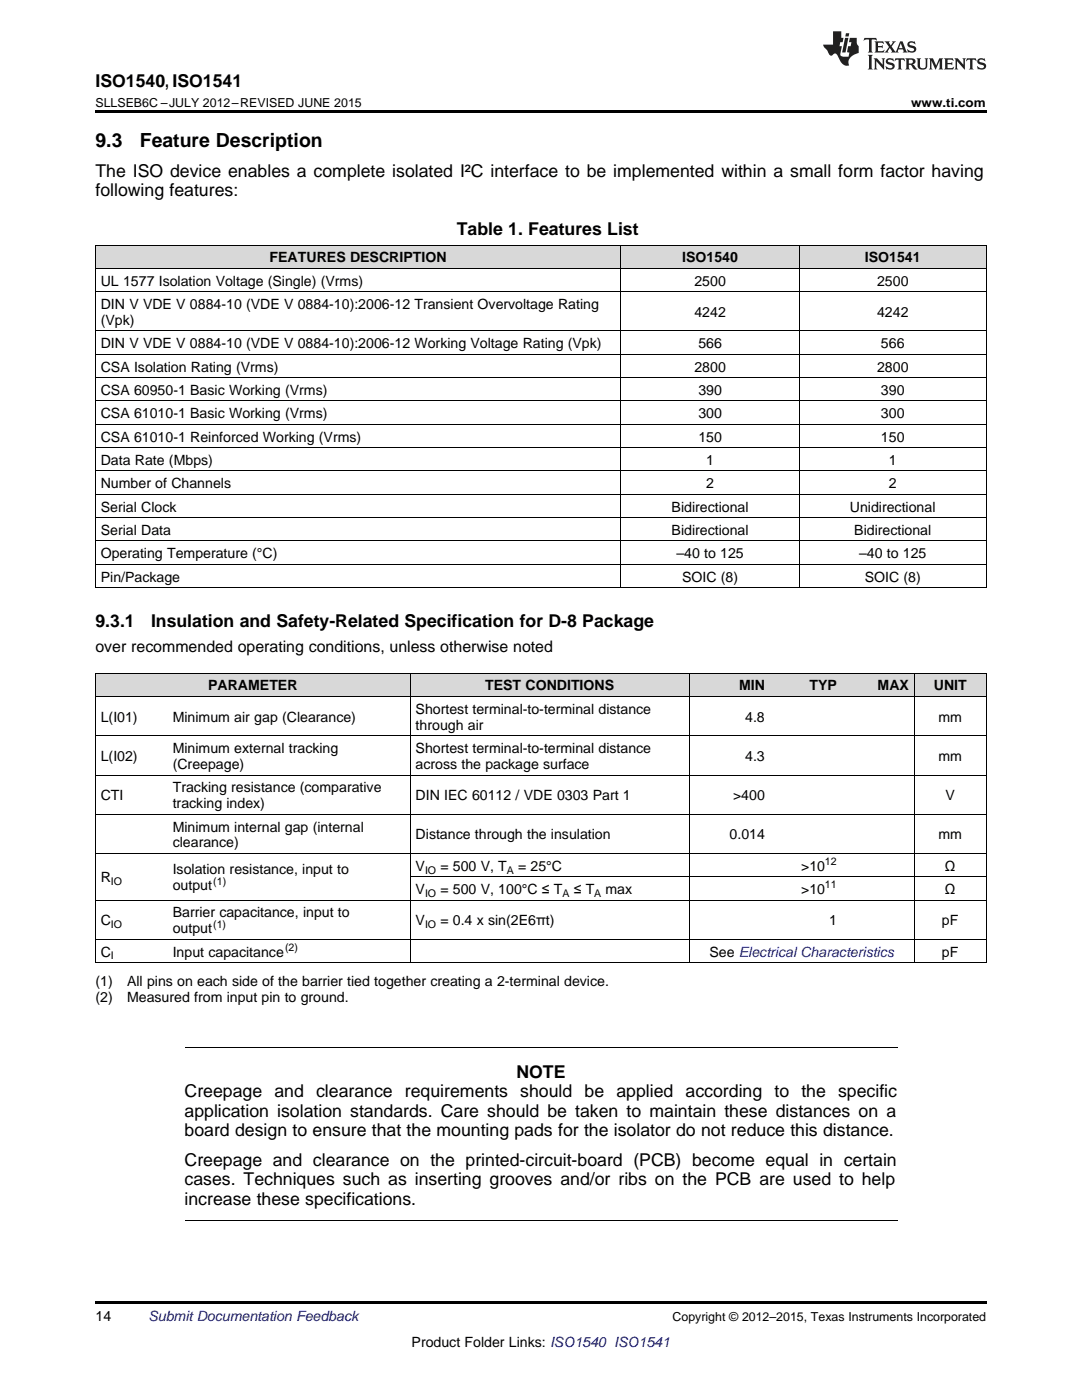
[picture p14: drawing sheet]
<svg xmlns="http://www.w3.org/2000/svg" width="216mm" height="279mm" viewBox="0 0 216 279" stroke-linecap="round" stroke-linejoin="round" font-family="sans-serif">
<defs><g id="words">
<g font-size="3.9">
<text x="19" y="29.3">9.3</text>
<text x="27.9" y="29.3">Feature Description</text>
</g>
<g font-size="3.5">
<text x="19" y="17.3">ISO1540, ISO1541</text>
<text x="19" y="35.2">The ISO device enables a complete isolated I²C interface to be implemented within a small form factor having</text>
<text x="19" y="39.1">following features:</text>
<text x="91.2" y="46.8">Table 1. Features List</text>
<text x="19" y="125.1">9.3.1</text>
<text x="30.1" y="125.1">Insulation and Safety-Related Specification for D-8 Package</text>
<text x="103" y="215.1">NOTE</text>
<text x="36.8" y="219">Creepage and clearance requirements should be applied according to the specific</text>
<text x="36.8" y="222.8">application isolation standards. Care should be taken to maintain these distances on a</text>
<text x="36.8" y="226.7">board design to ensure that the mounting pads for the isolator do not reduce this distance.</text>
<text x="36.8" y="232.7">Creepage and clearance on the printed-circuit-board (PCB) become equal in certain</text>
<text x="36.8" y="236.6">cases. Techniques such as inserting grooves and/or ribs on the PCB are used to help</text>
<text x="36.8" y="240.5">increase these specifications.</text>
</g>
<text font-size="3.2" x="19" y="130.2">over recommended operating conditions, unless otherwise noted</text>
<g font-size="2.8">
<text x="53.8" y="52.4">FEATURES DESCRIPTION</text>
<text x="136.1" y="52.4">ISO1540</text>
<text x="172.6" y="52.4">ISO1541</text>
<text x="20.1" y="57">UL 1577 Isolation Voltage (Single) (Vrms)</text>
<text x="138.6" y="57">2500</text>
<text x="175" y="57">2500</text>
<text x="20.1" y="61.7">DIN V VDE V 0884-10 (VDE V 0884-10):2006-12 Transient Overvoltage Rating</text>
<text x="20.1" y="64.8">(Vpk)</text>
<text x="138.6" y="63.3">4242</text>
<text x="175" y="63.3">4242</text>
<text x="20.1" y="69.5">DIN V VDE V 0884-10 (VDE V 0884-10):2006-12 Working Voltage Rating (Vpk)</text>
<text x="139.3" y="69.5">566</text>
<text x="175.8" y="69.5">566</text>
<text x="20.1" y="74.2">CSA Isolation Rating (Vrms)</text>
<text x="138.6" y="74.2">2800</text>
<text x="175" y="74.2">2800</text>
<text x="20.1" y="78.8">CSA 60950-1 Basic Working (Vrms)</text>
<text x="20.1" y="83.5">CSA 61010-1 Basic Working (Vrms)</text>
<text x="139.3" y="78.8">390</text>
<text x="139.3" y="83.5">300</text>
<text x="175.8" y="78.8">390</text>
<text x="175.8" y="83.5">300</text>
<text x="20.1" y="88.1">CSA 61010-1 Reinforced Working (Vrms)</text>
<text x="139.3" y="88.1">150</text>
<text x="175.8" y="88.1">150</text>
<text x="20.1" y="92.8">Data Rate (Mbps)</text>
<text x="140.9" y="92.8">1</text>
<text x="177.3" y="92.8">1</text>
<text x="20.1" y="97.4">Number of Channels</text>
<text x="140.9" y="97.4">2</text>
<text x="177.3" y="97.4">2</text>
<text x="20.1" y="102.1">Serial Clock</text>
<text x="20.1" y="106.8">Serial Data</text>
<text x="134" y="102.1">Bidirectional</text>
<text x="134" y="106.8">Bidirectional</text>
<text x="169.6" y="102.1">Unidirectional</text>
<text x="170.5" y="106.8">Bidirectional</text>
<text x="20.1" y="111.4">Operating Temperature (°C)</text>
<text x="135" y="111.4">–40 to 125</text>
<text x="171.4" y="111.4">–40 to 125</text>
<text x="20.1" y="116.1">Pin/Package</text>
<text x="136.1" y="116.1">SOIC (8)</text>
<text x="172.5" y="116.1">SOIC (8)</text>
<text x="41.5" y="137.8">PARAMETER</text>
<text x="96.8" y="137.8">TEST CONDITIONS</text>
<text x="147.5" y="137.8">MIN</text>
<text x="161.5" y="137.8">TYP</text>
<text x="175.1" y="137.8">MAX</text>
<text x="186.3" y="137.8">UNIT</text>
<text x="82.9" y="142.5">Shortest terminal-to-terminal distance</text>
<text x="20.1" y="144">L(I01)</text>
<text x="34.5" y="144">Minimum air gap (Clearance)</text>
<text x="82.9" y="145.6">through air</text>
<text x="148.7" y="144">4.8</text>
<text x="187.3" y="144">mm</text>
<text x="20.1" y="151.9">L(I02)</text>
<text x="34.5" y="150.3">Minimum external tracking</text>
<text x="34.5" y="153.5">(Creepage)</text>
<text x="82.9" y="150.3">Shortest terminal-to-terminal distance</text>
<text x="82.9" y="153.5">across the package surface</text>
<text x="148.7" y="151.9">4.3</text>
<text x="187.3" y="151.9">mm</text>
<text x="20.1" y="159.7">CTI</text>
<text x="34.5" y="158.1">Tracking resistance (comparative</text>
<text x="34.5" y="161.3">tracking index)</text>
<text x="82.9" y="159.7">DIN IEC 60112 / VDE 0303 Part 1</text>
<text x="146.3" y="159.7">&gt;400</text>
<text x="188.7" y="159.7">V</text>
<text x="34.5" y="165.9">Minimum internal gap (internal</text>
<text x="82.9" y="167.5">Distance through the insulation</text>
<text x="145.6" y="167.5">0.014</text>
<text x="187.3" y="167.5">mm</text>
<text x="34.5" y="169.1">clearance)</text>
<text x="82.9" y="173.8">V</text>
<text x="87.9" y="173.8">= 500 V, T</text>
<text x="103.4" y="173.8">= 25°C</text>
<text x="159.9" y="173.8">&gt;10</text>
<text x="188.6" y="173.8">Ω</text>
<text x="20.1" y="176.1">R</text>
<text x="34.5" y="174.5">Isolation resistance, input to</text>
<text x="34.5" y="177.7">output</text>
<text x="82.9" y="178.4">V</text>
<text x="87.9" y="178.4">= 500 V, 100°C ≤ T</text>
<text x="114.5" y="178.4">≤ T</text>
<text x="120.8" y="178.4">max</text>
<text x="159.9" y="178.4">&gt;10</text>
<text x="188.6" y="178.4">Ω</text>
<text x="20.1" y="184.7">C</text>
<text x="34.5" y="183.1">Barrier capacitance, input to</text>
<text x="82.9" y="184.7">V</text>
<text x="87.9" y="184.7">= 0.4 x sin(2E6πt)</text>
<text x="165.5" y="184.7">1</text>
<text x="188" y="184.7">pF</text>
<text x="20.1" y="190.9">C</text>
<text x="34.5" y="186.3">output</text>
<text x="34.5" y="190.9">Input capacitance</text>
<text x="141.6" y="190.9">See Electrical Characteristics</text>
<text x="188" y="190.9">pF</text>
<text x="19" y="196.8">(1)</text>
<text x="25.4" y="196.8">All pins on each side of the barrier tied together creating a 2-terminal device.</text>
<text x="19" y="200">(2)</text>
<text x="25.4" y="200">Measured from input pin to ground.</text>
<text x="19" y="263.6">14</text>
<text x="82.1" y="268.9">Product Folder Links: ISO1540 ISO1541</text>
</g>
<text font-size="2.8" fill="#0000c8" x="29.6" y="263.6">Submit Documentation Feedback</text>
<g font-size="2.5">
<text x="19" y="21.4">SLLSEB6C –JULY 2012–REVISED JUNE 2015</text>
<text x="181.8" y="21.4">www.ti.com</text>
<text x="134.2" y="263.6">Copyright © 2012–2015, Texas Instruments Incorporated</text>
</g>
<g font-size="2.1">
<text x="164.6" y="172.6">12</text>
<text x="22.1" y="176.7">IO</text>
<text x="42.6" y="176.6">(1)</text>
<text x="84.8" y="174.3">IO</text>
<text x="84.8" y="179">IO</text>
<text x="101.1" y="174.3">A</text>
<text x="112.2" y="179">A</text>
<text x="118.6" y="179">A</text>
<text x="164.6" y="177.3">11</text>
<text x="22.1" y="185.2">IO</text>
<text x="42.5" y="185.1">(1)</text>
<text x="84.8" y="185.2">IO</text>
<text x="22.1" y="191.5">I</text>
<text x="56.9" y="189.8">(2)</text>
</g>
</g></defs>
<g fill="#d8d8d8">
<path d="M19 134.4h14.4v4.7h-14.4z"/>
<path d="M33.4 134.4h48.5v4.7h-48.5z"/>
<path d="M81.9 134.4h55.6v4.7h-55.6z"/>
<path d="M137.5 134.4h16.2v4.7h-16.2z"/>
<path d="M153.7 134.4h14.4v4.7h-14.4z"/>
<path d="M168.1 134.4h14.4v4.7h-14.4z"/>
<path d="M182.5 134.4h14.3v4.7h-14.3z"/>
<path d="M19 49h104.9v4.6h-104.9z"/>
<path d="M123.9 49h35.6v4.6h-35.6z"/>
<path d="M159.5 49h37.3v4.6h-37.3z"/>
</g>
<path d="M19 22h177.8v.5h-177.8zM19 117.3h.2zM159.4 117.3h.1zM196.7 117.3h.1zM19 259.7h177.8v.5h-177.8z" fill="#000"/>
<g fill="none" stroke="#000" stroke-width=".2">
<path d="M19 48.9h177.8v68.4M19 58.2h177.8M19 53.6h177.8M19.1 48.9v68.4M123.9 48.9v68.4M159.4 48.9v68.4M19 75.4h177.8M19 70.7h177.8M19 66.1h177.8M19 98.7h177.8M19 94h177.8M19 89.3h177.8"/>
<path d="M19 84.7h177.8M19 80h177.8M19 117.3h177.8M19 112.6h177.8M19 108h177.8M19 103.3h177.8M19 139h177.8M19 134.4h177.8M19.1 134.4v57.8M81.8 134.4v57.8M137.5 134.4v57.8M182.4 134.4v57.8"/>
<path d="M196.8 134.4v57.8M19 154.7h177.8M19 146.8h177.8M19 179.7h177.8M19 170.3h177.8M19 162.5h177.8M81.9 175h114.9M19 192.1h177.8M19 187.5h177.8M36.8 209.1h142.3M36.8 243.6h142.3"/>
</g>
<g fill="#231f20">
<path d="M172.5 7.6l-.1 .5 .4-.2h.6v.1v2.1l-.2 .4h.9l-.2-.4v-2.1l.1-.1h.5l.5 .2-.2-.5zM174.5 8.3l.2 .3v1.5l-.2 .4h1.8l.2-.6a1.04 1.04 0 0 1-1.3 .2v-.7h.6l.3 .2v-.6l-.3 .2h-.6v-.6l.8-.1 .4 .3-.2-.5zM176.5 8.3l.9 1.1-.9 1.1h.8l-.2-.2 .4-.7 .5 .7-.2 .2h1.5l-.2-.2 .2-.4h.9l.1 .4-.2 .2h1l-.3-.3-.7-1.9h-.5l-.9 2-.8-1 .9-1h-.8l.1 .3-.4 .5-.3-.6 .1-.2zM179.7 8.6l.4 1h-.7zM181.3 8.4a.63 .63 0 0 0-.2 .7 .63 .63 0 0 0 .6 .4l.6 .2 .1 .2a.75 .75 0 0 1-.7 .4 .75 .75 0 0 1-.6-.5l.1 .7 .1-.1a1.11 1.11 0 0 0 1.5-.6 1.13 1.13 0 0 0-1.2-.8l-.1-.4a1.04 1.04 0 0 1 1.2 .2l-.2-.5-.2 .1-.4-.2zM173.2 10.9l.2 .4v2.2l-.2 .4h1l-.3-.4v-2.2l.3-.4zM174.3 11.6l.3 .4v1.5l-.3 .4h.8l-.2-.4v-1.3l1.5 1.7v-1.9l.2-.4h-.7l.2 .4v.9l-1.1-1.3zM177 11.8a.62 .62 0 0 0-.2 .7 .62 .62 0 0 0 .6 .4l.6 .1 .1 .3a.76 .76 0 0 1-.7 .3 .76 .76 0 0 1-.7-.4l.2 .7 .1-.1a1.11 1.11 0 0 0 1.5-.6 1.13 1.13 0 0 0-1.2-.8l-.1-.4a1.04 1.04 0 0 1 1.2 .2l-.2-.6-.2 .1-.5-.1zM178.7 11.6l-.2 .6a.61 .61 0 0 1 .8-.3v1.6l-.2 .4h.9l-.2-.4v-1.6a.63 .63 0 0 1 .7 .3l-.1-.6zM180.6 11.6l.3 .4v1.5l-.3 .4h1l-.2-.2-.1-.8 .6 .2a.76 .76 0 0 0 1.2 .7l-1-1a.58 .58 0 0 0 .6-.5 .58 .58 0 0 0-.5-.6zM181.4 11.9h.1a.45 .45 0 0 1 .5 .1 .45 .45 0 0 1 .1 .5l-.8 .2zM182.9 11.6l.2 .2a2.17 2.17 0 0 0 .3 1.9 .99 .99 0 0 0 1.6-.6v-1.1l.2-.4h-.7l.2 .2a1.92 1.92 0 0 1-.2 1.8 .6 .6 0 0 1-.9-.5v-1.1l.2-.4zM185.4 11.6l.2 .4v1.5l-.2 .4h.7l-.2-.4v-1.4l.8 1.8 .8-1.8v1.4l-.2 .4h.9l-.2-.4v-1.5l.2-.4h-.8l-.6 1.5-.6-1.5zM188.4 11.6l.2 .4v1.5l-.2 .4h1.8l.1-.6a1.04 1.04 0 0 1-1.2 .1v-.6h.5l.4 .2v-.6l-.4 .2h-.5v-.7h.8l.3 .3-.1-.6zM190.5 11.6l.2 .4v1.5l-.2 .4h.7l-.2-.4v-1.3l1.5 1.7v-1.9l.2-.4h-.7l.2 .4v.9l-1.1-1.3zM192.9 11.6l-.1 .6a.61 .61 0 0 1 .7-.3l.1 1.6-.3 .4h1l-.3-.4 .1-1.6a.63 .63 0 0 1 .7 .3l-.1-.6zM195.2 11.8a.62 .62 0 0 0-.2 .7 .62 .62 0 0 0 .6 .4l.6 .1 .1 .3a.76 .76 0 0 1-.7 .3 .76 .76 0 0 1-.6-.4l.1 .7 .1-.1a1.11 1.11 0 0 0 1.6-.6 1.13 1.13 0 0 0-1.3-.8l-.1-.4a1.04 1.04 0 0 1 1.2 .2l-.1-.6-.2 .1-.5-.1z"/>
<path d="M166.2 6.3v2.6h-1.9v.4l.8 .9a.91 .91 0 0 0 1 .8 .56 .56 0 0 1 .5-.3 .56 .56 0 0 1 .5 .3l.4 .8a1.53 1.53 0 0 0 1.9 1.2 1.54 1.54 0 0 1 1-2.1l.9-.3v-1.4a1.52 1.52 0 0 1-.4-1.6h-1.3l-.2 .8h.5l-.2 .8h-.5l-.1 1v.2l.4 .1-.2 .8a1.93 1.93 0 0 1-1.6-.3l.3-1.8h-.5l.2-.8h.4l.2-.8h-.4v-1.3zM168.6 7.6l-.6 2.9h.7l.6-2.9zM168.8 6.6l-.1 .7h.6l.2-.7z"/>
</g>
<use href="#words"/>
</svg>
